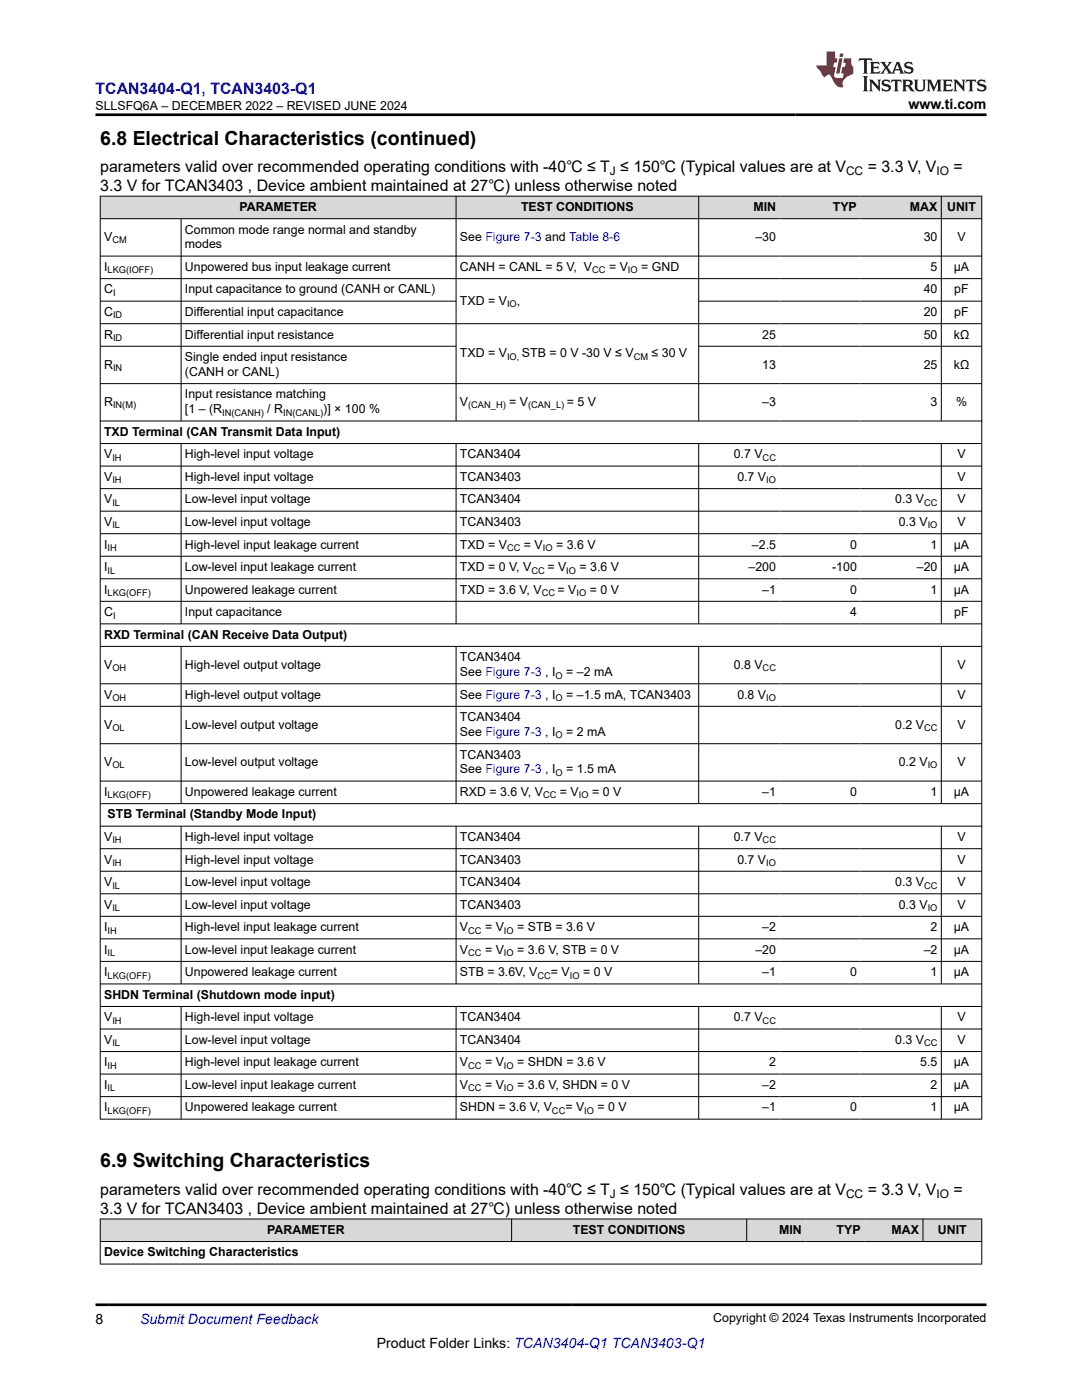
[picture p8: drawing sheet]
<svg xmlns="http://www.w3.org/2000/svg" width="216mm" height="279mm" viewBox="0 0 216 279" stroke-linecap="round" stroke-linejoin="round" font-family="sans-serif">
<defs><g id="words">
<g font-size="3.9">
<text x="20" y="28.8">6.8 Electrical Characteristics (continued)</text>
<text x="20" y="233">6.9 Switching Characteristics</text>
</g>
<text font-size="3.2" fill="#00f" x="19" y="18.7">TCAN3404-Q1, TCAN3403-Q1</text>
<g font-size="3.2">
<text x="20" y="34.3">parameters valid over recommended operating conditions with -40℃ ≤ T ≤ 150℃ (Typical values are at V</text>
<text x="173.1" y="34.3">= 3.3 V, V</text>
<text x="190.3" y="34.3">=</text>
<text x="20" y="38.1">3.3 V for TCAN3403 , Device ambient maintained at 27℃) unless otherwise noted</text>
<text x="20" y="238.4">parameters valid over recommended operating conditions with -40℃ ≤ T ≤ 150℃ (Typical values are at V</text>
<text x="173.1" y="238.4">= 3.3 V, V</text>
<text x="190.3" y="238.4">=</text>
<text x="20" y="242.2">3.3 V for TCAN3403 , Device ambient maintained at 27℃) unless otherwise noted</text>
</g>
<g font-size="2.8">
<text x="181.3" y="21.8">www.ti.com</text>
<text x="19" y="264.2">8</text>
<text x="75.2" y="269">Product Folder Links: TCAN3404-Q1 TCAN3403-Q1</text>
</g>
<text font-size="2.8" fill="#00f" x="27.9" y="264.2">Submit Document Feedback</text>
<g font-size="2.5">
<text x="19.1" y="21.9">SLLSFQ6A – DECEMBER 2022 – REVISED JUNE 2024</text>
<text x="36.9" y="46.6">Common mode range normal and standby</text>
<text x="47.8" y="42.1">PARAMETER</text>
<text x="104" y="42.1">TEST CONDITIONS</text>
<text x="150.3" y="42.1">MIN</text>
<text x="166.2" y="42.1">TYP</text>
<text x="181.6" y="42.1">MAX</text>
<text x="189" y="42.1">UNIT</text>
<text x="20.8" y="48.1">V</text>
<text x="36.9" y="49.6">modes</text>
<text x="91.8" y="48.1">See Figure 7-3 and Table 8-6</text>
<text x="150.7" y="48.1">–30</text>
<text x="184.3" y="48.1">30</text>
<text x="191" y="48.1">V</text>
<text x="20.8" y="54.1">I</text>
<text x="20.8" y="58.6">C</text>
<text x="36.9" y="54.1">Unpowered bus input leakage current</text>
<text x="36.9" y="58.6">Input capacitance to ground (CANH or CANL)</text>
<text x="91.8" y="54.1">CANH = CANL = 5 V, V</text>
<text x="121.5" y="54.1">= V</text>
<text x="127.9" y="54.1">= GND</text>
<text x="184.3" y="58.6">40</text>
<text x="185.7" y="54.1">5</text>
<text x="190.3" y="54.1">µA</text>
<text x="190.4" y="58.6">pF</text>
<text x="20.8" y="63.1">C</text>
<text x="36.9" y="63.1">Differential input capacitance</text>
<text x="91.8" y="60.8">TXD = V</text>
<text x="103.1" y="60.8">,</text>
<text x="184.3" y="63.1">20</text>
<text x="190.4" y="63.1">pF</text>
<text x="20.8" y="67.6">R</text>
<text x="36.9" y="67.6">Differential input resistance</text>
<text x="91.8" y="71.3">TXD = V</text>
<text x="104.2" y="71.3">STB = 0 V -30 V ≤ V</text>
<text x="130" y="71.3">≤ 30 V</text>
<text x="152.1" y="67.6">25</text>
<text x="184.3" y="67.6">50</text>
<text x="190.3" y="67.6">kΩ</text>
<text x="20.8" y="73.5">R</text>
<text x="36.9" y="72.1">Single ended input resistance</text>
<text x="36.9" y="75">(CANH or CANL)</text>
<text x="152.1" y="73.5">13</text>
<text x="184.3" y="73.5">25</text>
<text x="190.3" y="73.5">kΩ</text>
<text x="20.8" y="81">R</text>
<text x="36.9" y="79.5">Input resistance matching</text>
<text x="36.9" y="82.5">[1 – (R</text>
<text x="53.3" y="82.5">/ R</text>
<text x="64.5" y="82.5">)] × 100 %</text>
<text x="91.8" y="81">V</text>
<text x="101.6" y="81">= V</text>
<text x="113.1" y="81">= 5 V</text>
<text x="152.1" y="81">–3</text>
<text x="185.7" y="81">3</text>
<text x="190.8" y="81">%</text>
<text x="20.8" y="87">TXD Terminal (CAN Transmit Data Input)</text>
<text x="20.8" y="91.5">V</text>
<text x="20.8" y="96">V</text>
<text x="36.9" y="91.5">High-level input voltage</text>
<text x="36.9" y="96">High-level input voltage</text>
<text x="91.8" y="91.5">TCAN3404</text>
<text x="91.8" y="96">TCAN3403</text>
<text x="146.4" y="91.5">0.7 V</text>
<text x="147.1" y="96">0.7 V</text>
<text x="191" y="91.5">V</text>
<text x="191" y="96">V</text>
<text x="20.8" y="100.5">V</text>
<text x="36.9" y="100.5">Low-level input voltage</text>
<text x="91.8" y="100.5">TCAN3404</text>
<text x="178.6" y="100.5">0.3 V</text>
<text x="191" y="100.5">V</text>
<text x="20.8" y="105">V</text>
<text x="36.9" y="105">Low-level input voltage</text>
<text x="91.8" y="105">TCAN3403</text>
<text x="179.3" y="105">0.3 V</text>
<text x="191" y="105">V</text>
<text x="20.8" y="109.5">I</text>
<text x="20.8" y="114">I</text>
<text x="36.9" y="109.5">High-level input leakage current</text>
<text x="36.9" y="114">Low-level input leakage current</text>
<text x="91.8" y="109.5">TXD = V</text>
<text x="91.8" y="114">TXD = 0 V, V</text>
<text x="104.5" y="109.5">= V</text>
<text x="109.2" y="114">= V</text>
<text x="111" y="109.5">= 3.6 V</text>
<text x="115.6" y="114">= 3.6 V</text>
<text x="149.4" y="114">–200</text>
<text x="150" y="109.5">–2.5</text>
<text x="166" y="114">-100</text>
<text x="169.6" y="109.5">0</text>
<text x="182.9" y="114">–20</text>
<text x="185.7" y="109.5">1</text>
<text x="190.3" y="109.5">µA</text>
<text x="190.3" y="114">µA</text>
<text x="20.8" y="118.5">I</text>
<text x="36.9" y="118.5">Unpowered leakage current</text>
<text x="91.8" y="118.5">TXD = 3.6 V, V</text>
<text x="111.3" y="118.5">= V</text>
<text x="117.7" y="118.5">= 0 V</text>
<text x="152.1" y="118.5">–1</text>
<text x="169.6" y="118.5">0</text>
<text x="185.7" y="118.5">1</text>
<text x="190.3" y="118.5">µA</text>
<text x="20.8" y="123">C</text>
<text x="36.9" y="123">Input capacitance</text>
<text x="169.6" y="123">4</text>
<text x="190.4" y="123">pF</text>
<text x="20.8" y="127.5">RXD Terminal (CAN Receive Data Output)</text>
<text x="91.8" y="132">TCAN3404</text>
<text x="20.8" y="133.4">V</text>
<text x="36.9" y="133.4">High-level output voltage</text>
<text x="91.8" y="134.9">See Figure 7-3 , I</text>
<text x="113" y="134.9">= –2 mA</text>
<text x="146.4" y="133.4">0.8 V</text>
<text x="191" y="133.4">V</text>
<text x="20.8" y="139.4">V</text>
<text x="36.9" y="139.4">High-level output voltage</text>
<text x="91.8" y="139.4">See Figure 7-3 , I</text>
<text x="91.8" y="143.9">TCAN3404</text>
<text x="113" y="139.4">= –1.5 mA, TCAN3403</text>
<text x="147.1" y="139.4">0.8 V</text>
<text x="191" y="139.4">V</text>
<text x="20.8" y="145.4">V</text>
<text x="36.9" y="145.4">Low-level output voltage</text>
<text x="91.8" y="146.9">See Figure 7-3 , I</text>
<text x="113" y="146.9">= 2 mA</text>
<text x="178.6" y="145.4">0.2 V</text>
<text x="191" y="145.4">V</text>
<text x="20.8" y="152.9">V</text>
<text x="36.9" y="152.9">Low-level output voltage</text>
<text x="91.8" y="151.4">TCAN3403</text>
<text x="91.8" y="154.3">See Figure 7-3 , I</text>
<text x="113" y="154.3">= 1.5 mA</text>
<text x="179.3" y="152.9">0.2 V</text>
<text x="191" y="152.9">V</text>
<text x="20.8" y="158.8">I</text>
<text x="36.9" y="158.8">Unpowered leakage current</text>
<text x="91.8" y="158.8">RXD = 3.6 V, V</text>
<text x="111.7" y="158.8">= V</text>
<text x="118.1" y="158.8">= 0 V</text>
<text x="152.1" y="158.8">–1</text>
<text x="169.6" y="158.8">0</text>
<text x="185.7" y="158.8">1</text>
<text x="190.3" y="158.8">µA</text>
<text x="20.8" y="167.8">V</text>
<text x="21.5" y="163.3">STB Terminal (Standby Mode Input)</text>
<text x="36.9" y="167.8">High-level input voltage</text>
<text x="91.8" y="167.8">TCAN3404</text>
<text x="146.4" y="167.8">0.7 V</text>
<text x="191" y="167.8">V</text>
<text x="20.8" y="172.3">V</text>
<text x="36.9" y="172.3">High-level input voltage</text>
<text x="91.8" y="172.3">TCAN3403</text>
<text x="147.1" y="172.3">0.7 V</text>
<text x="191" y="172.3">V</text>
<text x="20.8" y="176.8">V</text>
<text x="36.9" y="176.8">Low-level input voltage</text>
<text x="91.8" y="176.8">TCAN3404</text>
<text x="178.6" y="176.8">0.3 V</text>
<text x="191" y="176.8">V</text>
<text x="20.8" y="181.3">V</text>
<text x="20.8" y="185.8">I</text>
<text x="36.9" y="181.3">Low-level input voltage</text>
<text x="36.9" y="185.8">High-level input leakage current</text>
<text x="91.8" y="181.3">TCAN3403</text>
<text x="91.8" y="185.8">V</text>
<text x="96.8" y="185.8">= V</text>
<text x="103.2" y="185.8">= STB = 3.6 V</text>
<text x="152.1" y="185.8">–2</text>
<text x="179.3" y="181.3">0.3 V</text>
<text x="185.7" y="185.8">2</text>
<text x="190.3" y="185.8">µA</text>
<text x="191" y="181.3">V</text>
<text x="20.8" y="190.3">I</text>
<text x="36.9" y="190.3">Low-level input leakage current</text>
<text x="91.8" y="190.3">V</text>
<text x="96.8" y="190.3">= V</text>
<text x="103.2" y="190.3">= 3.6 V, STB = 0 V</text>
<text x="150.7" y="190.3">–20</text>
<text x="184.3" y="190.3">–2</text>
<text x="190.3" y="190.3">µA</text>
<text x="20.8" y="194.8">I</text>
<text x="36.9" y="194.8">Unpowered leakage current</text>
<text x="91.8" y="194.8">STB = 3.6V, V</text>
<text x="109.9" y="194.8">= V</text>
<text x="116.4" y="194.8">= 0 V</text>
<text x="152.1" y="194.8">–1</text>
<text x="169.6" y="194.8">0</text>
<text x="185.7" y="194.8">1</text>
<text x="190.3" y="194.8">µA</text>
<text x="20.8" y="199.3">SHDN Terminal (Shutdown mode input)</text>
<text x="20.8" y="203.8">V</text>
<text x="36.9" y="203.8">High-level input voltage</text>
<text x="91.8" y="203.8">TCAN3404</text>
<text x="146.4" y="203.8">0.7 V</text>
<text x="191" y="203.8">V</text>
<text x="20.8" y="208.3">V</text>
<text x="36.9" y="208.3">Low-level input voltage</text>
<text x="91.8" y="208.3">TCAN3404</text>
<text x="178.6" y="208.3">0.3 V</text>
<text x="191" y="208.3">V</text>
<text x="20.8" y="212.8">I</text>
<text x="36.9" y="212.8">High-level input leakage current</text>
<text x="91.8" y="212.8">V</text>
<text x="96.8" y="212.8">= V</text>
<text x="103.2" y="212.8">= SHDN = 3.6 V</text>
<text x="153.5" y="212.8">2</text>
<text x="183.6" y="212.8">5.5</text>
<text x="190.3" y="212.8">µA</text>
<text x="20.8" y="217.3">I</text>
<text x="20.8" y="221.8">I</text>
<text x="36.9" y="217.3">Low-level input leakage current</text>
<text x="36.9" y="221.8">Unpowered leakage current</text>
<text x="91.8" y="217.3">V</text>
<text x="91.8" y="221.8">SHDN = 3.6 V, V</text>
<text x="96.8" y="217.3">= V</text>
<text x="103.2" y="217.3">= 3.6 V, SHDN = 0 V</text>
<text x="112.8" y="221.8">= V</text>
<text x="119.2" y="221.8">= 0 V</text>
<text x="152.1" y="217.3">–2</text>
<text x="152.1" y="221.8">–1</text>
<text x="169.6" y="221.8">0</text>
<text x="185.7" y="217.3">2</text>
<text x="185.7" y="221.8">1</text>
<text x="190.3" y="217.3">µA</text>
<text x="190.3" y="221.8">µA</text>
<text x="20.8" y="250.7">Device Switching Characteristics</text>
<text x="53.3" y="246.2">PARAMETER</text>
<text x="114.3" y="246.2">TEST CONDITIONS</text>
<text x="155.5" y="246.2">MIN</text>
<text x="166.9" y="246.2">TYP</text>
<text x="177.9" y="246.2">MAX</text>
<text x="187.2" y="246.2">UNIT</text>
<text x="142.3" y="263.9">Copyright © 2024 Texas Instruments Incorporated</text>
</g>
<g font-size="2.4">
<text x="121.7" y="34.9">J</text>
<text x="168.8" y="34.9">CC</text>
<text x="186.9" y="34.9">IO</text>
<text x="121.7" y="239">J</text>
<text x="168.8" y="239">CC</text>
<text x="186.9" y="239">IO</text>
</g>
<g font-size="1.9">
<text x="22.4" y="48.6">CM</text>
<text x="21.5" y="54.6">LKG(IOFF)</text>
<text x="22.6" y="59.1">I</text>
<text x="118.2" y="54.6">CC</text>
<text x="125.3" y="54.6">IO</text>
<text x="22.6" y="63.6">ID</text>
<text x="101.2" y="61.3">IO</text>
<text x="22.6" y="68.1">ID</text>
<text x="101.2" y="71.8">IO,</text>
<text x="126.4" y="71.8">CM</text>
<text x="22.6" y="74">IN</text>
<text x="22.6" y="81.5">IN(M)</text>
<text x="44.3" y="83">IN(CANH)</text>
<text x="56.5" y="83">IN(CANL)</text>
<text x="93.4" y="81.5">(CAN_H)</text>
<text x="105.4" y="81.5">(CAN_L)</text>
<text x="22.4" y="92">IH</text>
<text x="152.2" y="92">CC</text>
<text x="22.4" y="96.5">IH</text>
<text x="22.4" y="101">IL</text>
<text x="152.9" y="96.5">IO</text>
<text x="184.4" y="101">CC</text>
<text x="22.4" y="105.5">IL</text>
<text x="185.1" y="105.5">IO</text>
<text x="21.5" y="110">IH</text>
<text x="101.2" y="110">CC</text>
<text x="108.3" y="110">IO</text>
<text x="21.5" y="114.5">IL</text>
<text x="21.5" y="119">LKG(OFF)</text>
<text x="106" y="114.5">CC</text>
<text x="108.1" y="119">CC</text>
<text x="113" y="114.5">IO</text>
<text x="115" y="119">IO</text>
<text x="22.6" y="123.5">I</text>
<text x="22.4" y="133.9">OH</text>
<text x="110.9" y="135.4">O</text>
<text x="152.2" y="133.9">CC</text>
<text x="22.4" y="139.9">OH</text>
<text x="110.9" y="139.9">O</text>
<text x="152.9" y="139.9">IO</text>
<text x="22.4" y="145.9">OL</text>
<text x="110.9" y="147.4">O</text>
<text x="184.4" y="145.9">CC</text>
<text x="22.4" y="153.4">OL</text>
<text x="110.9" y="154.8">O</text>
<text x="185.1" y="153.4">IO</text>
<text x="21.5" y="159.3">LKG(OFF)</text>
<text x="108.4" y="159.3">CC</text>
<text x="115.5" y="159.3">IO</text>
<text x="22.4" y="168.3">IH</text>
<text x="22.4" y="172.8">IH</text>
<text x="152.2" y="168.3">CC</text>
<text x="152.9" y="172.8">IO</text>
<text x="22.4" y="177.3">IL</text>
<text x="184.4" y="177.3">CC</text>
<text x="22.4" y="181.8">IL</text>
<text x="185.1" y="181.8">IO</text>
<text x="21.5" y="186.3">IH</text>
<text x="21.5" y="190.8">IL</text>
<text x="93.4" y="186.3">CC</text>
<text x="93.4" y="190.8">CC</text>
<text x="100.6" y="186.3">IO</text>
<text x="100.6" y="190.8">IO</text>
<text x="21.5" y="195.3">LKG(OFF)</text>
<text x="107.3" y="195.3">CC</text>
<text x="113.7" y="195.3">IO</text>
<text x="22.4" y="204.3">IH</text>
<text x="22.4" y="208.8">IL</text>
<text x="152.2" y="204.3">CC</text>
<text x="184.4" y="208.8">CC</text>
<text x="21.5" y="213.3">IH</text>
<text x="93.4" y="213.3">CC</text>
<text x="100.6" y="213.3">IO</text>
<text x="21.5" y="217.8">IL</text>
<text x="93.4" y="217.8">CC</text>
<text x="100.6" y="217.8">IO</text>
<text x="21.5" y="222.3">LKG(OFF)</text>
<text x="110.1" y="222.3">CC</text>
<text x="116.6" y="222.3">IO</text>
</g>
</g></defs>
<g fill="#d8d8d8">
<path d="M20 39.1h175.9v4.5h-175.9z" fill-rule="evenodd"/>
<path d="M20.1 39.2h70.8v4.4h-70.8z" fill-rule="evenodd"/>
<path d="M91.1 39.2h48.3v4.4h-48.3z" fill-rule="evenodd"/>
<path d="M139.5 39.2h16.1v4.4h-16.1z" fill-rule="evenodd"/>
<path d="M155.6 39.2h16.1v4.4h-16.1z" fill-rule="evenodd"/>
<path d="M171.7 39.2h16.1v4.4h-16.1z" fill-rule="evenodd"/>
<path d="M187.9 39.2h7.9v4.4h-7.9z" fill-rule="evenodd"/>
</g>
<g fill="none" stroke="#000" stroke-width=".2">
<path d="M19.9 39.1h176.1M20 39.1v184.3M91 39.1v45M139.4 39.1v45M187.8 39.1v45M195.9 39.1v184.3M19.9 43.6h176.1M19.9 51.1h176.1M19.9 55.6h176.1M36.1 43.6v40.5M19.9 60.1h71.2M19.9 64.6h176.1"/>
<path d="M19.9 69.1h71.2M19.9 76.6h176.1M139.4 60.1h56.6M139.4 69.1h56.6M19.9 84h176.1M19.9 88.5h176.1M19.9 93h176.1M19.9 97.5h176.1M36.1 88.5v36.1M91 88.5v36.1M139.4 88.5v36.1M187.8 88.5v36.1"/>
<path d="M19.9 102h176.1M19.9 106.5h176.1M19.9 111h176.1M19.9 115.5h176.1M19.9 120h176.1M19.9 124.5h176.1M19.9 129h176.1M19.9 136.5h176.1M36.1 129v31.4M91 129v31.4M139.4 129v31.4M187.8 129v31.4"/>
<path d="M19.9 141h176.1M19.9 148.4h176.1M19.9 155.9h176.1M19.9 160.4h176.1M19.9 164.9h176.1M19.9 169.4h176.1M19.9 173.9h176.1M19.9 178.4h176.1M36.1 164.9v31.5M91 164.9v31.5M139.4 164.9v31.5M187.8 164.9v31.5"/>
<path d="M19.9 182.9h176.1M19.9 187.4h176.1M19.9 191.9h176.1M19.9 196.4h176.1M19.9 200.9h176.1M19.9 205.4h176.1M19.9 209.9h176.1M19.9 214.4h176.1M19.9 218.9h176.1M36.1 200.9v22.5M91 200.9v22.5M139.4 200.9v22.5"/>
<path d="M187.8 200.9v22.5M19.9 223.4h176.1"/>
</g>
<g fill="#d8d8d8">
<path d="M20 243.3h175.9v4.5h-175.9z" fill-rule="evenodd"/>
<path d="M20.1 243.3h81.9v4.4h-81.9z" fill-rule="evenodd"/>
<path d="M102.1 243.3h46.8v4.4h-46.8z" fill-rule="evenodd"/>
<path d="M149.1 243.3h11.6v4.4h-11.6z" fill-rule="evenodd"/>
<path d="M160.7 243.3h11.7v4.4h-11.7z" fill-rule="evenodd"/>
<path d="M172.4 243.3h11.7v4.4h-11.7z" fill-rule="evenodd"/>
<path d="M184.2 243.3h11.6v4.4h-11.6z" fill-rule="evenodd"/>
</g>
<path d="M19.9 243.3h176.1M19.9 247.8h176.1M19.9 252.3h176.1M20 243.2v9.1M102.1 243.2v4.6M149 243.2v4.6M184.2 243.2v4.6M195.9 243.2v9.1" fill="none" stroke="#000" stroke-width=".2"/>
<path d="M171.5 11.6l-.2 .6 .5-.2h.6v.1v2.2l-.2 .4h1l-.2-.4v-2.2v-.1h.5l.5 .2-.1-.6zM173.6 12.4l.2 .3v1.6l-.2 .4h1.9l.1-.6a1.08 1.08 0 0 1-1.3 .2v-.7h.6l.4 .2v-.7l-.4 .2h-.6v-.5l.2-.2a1 1 0 0 1 1 .3l-.1-.5zM175.7 12.4l.9 1.1-1 1.2h.9l-.2-.2 .5-.8 .4 .8-.2 .2h1.6l-.2-.2 .2-.5h.9l.1 .5-.1 .2h.9l-.2-.4-.8-1.9h-.5l-.9 2.1-.9-1.1 .9-1h-.8l.2 .2-.4 .6-.4-.6 .2-.2zM179 12.8l.4 1h-.7zM180.7 12.5a.65 .65 0 0 0-.2 .7 .65 .65 0 0 0 .6 .5l.6 .1 .1 .3a.79 .79 0 0 1-.7 .4 .79 .79 0 0 1-.7-.5l.1 .7 .2-.1a.93 .93 0 0 0 1.1 0 .93 .93 0 0 0 .4-.9 1.46 1.46 0 0 0-1.2-.6l-.1-.3a1.09 1.09 0 0 1 1.2 .2l-.2-.6-.1 .1-.5-.2zM172.2 15.2l.2 .4v2.2l-.2 .4h1l-.2-.4v-2.2l.2-.4zM173.4 15.9l.2 .4v1.5l-.2 .4h.8l-.3-.4 .1-1.3 1.6 1.8v-2l.2-.4h-.7l.1 .2 .1 1.1-1.2-1.3zM176.2 16a.65 .65 0 0 0-.2 .8 .65 .65 0 0 0 .6 .4l.6 .2 .1 .2a.79 .79 0 0 1-.7 .4 .79 .79 0 0 1-.7-.5l.1 .7 .2-.1a.93 .93 0 0 0 1.1 .1 .93 .93 0 0 0 .4-1 1.46 1.46 0 0 0-1.2-.5l-.1-.4a1.09 1.09 0 0 1 1.2 .2l-.1-.6-.2 .1-.5-.1zM177.9 15.9l-.1 .6a.63 .63 0 0 1 .8-.3v1.6l-.3 .4h1l-.2-.4v-1.6a.66 .66 0 0 1 .8 .3l-.1-.6zM180 15.9l.2 .4v1.5l-.2 .4h1l-.2-.2-.1-.7h.5l.1 .2a.79 .79 0 0 0 1.2 .6l-1-.9a.61 .61 0 0 0 .6-.6 .61 .61 0 0 0-.5-.7zM180.8 16.2h.1a.47 .47 0 0 1 .5 .1 .47 .47 0 0 1 .1 .5l-.1 .1-.7 .1zM182.3 15.9l.2 .2a2.27 2.27 0 0 0 .4 2 1.04 1.04 0 0 0 1.7-.7v-1.3l.2-.2h-.8l.2 .4v1.1a.6 .6 0 0 1-.6 .6 .6 .6 0 0 1-.6-.6v-1.1l.3-.4zM184.9 15.9l.2 .4v1.5l-.2 .4h.8l-.3-.4v-1.4l.9 1.9 .9-1.9v1.4l-.3 .4h1l-.2-.4v-1.5l.2-.4h-.8l-.7 1.5-.6-1.5zM188.1 15.9l.2 .4v1.5l-.2 .4h1.9l.1-.6a1.09 1.09 0 0 1-1.3 .2v-.7h.6l.4 .2v-.6l-.4 .2h-.6v-.6l.2-.1a1.01 1.01 0 0 1 1 .3l-.1-.6zM190.2 15.9l.3 .4v1.5l-.3 .4h.8l-.2-.4v-1.3l1.6 1.8v-2l.2-.4h-.7l.2 .2v1.1l-1.2-1.3zM192.8 15.9l-.1 .6a.63 .63 0 0 1 .8-.3v1.6l-.3 .4h1l-.2-.4v-1.6a.66 .66 0 0 1 .8 .3l-.1-.6zM195.2 16a.65 .65 0 0 0-.2 .8 .65 .65 0 0 0 .6 .4l.6 .2 .2 .2a.79 .79 0 0 1-.7 .4 .79 .79 0 0 1-.7-.5l.1 .7 .2-.1a.93 .93 0 0 0 1 .1 .93 .93 0 0 0 .5-1 1.46 1.46 0 0 0-1.3-.5v-.4a1.09 1.09 0 0 1 1.2 .2l-.2-.6-.2 .1-.5-.1z" fill="#231f20"/>
<path d="M164.9 10.3v2.7h-2l.1 .4 .8 1a.95 .95 0 0 0 1 .9 .59 .59 0 0 1 .5-.4 .59 .59 0 0 1 .5 .3l.4 .8a1.59 1.59 0 0 0 2.1 1.4 1.61 1.61 0 0 1 1-2.3l1-.3-.1-1.5a1.59 1.59 0 0 1-.3-1.7h-1.5l-.2 .9h.6l-.2 .9h-.5l-.2 .9v.3l.4 .1-.1 .9h-.7a.73 .73 0 0 1-1-.7l.3-1.5h-.5l.1-.9h.5l.2-.9h-.5v-1.3zM167.4 11.6l-.6 3.1h.7l.6-3.1zM167.6 10.7l-.1 .6h.7l.1-.6z" fill="#ed1c24"/>
<path d="M19 22.9h177.8M19 260.4h177.8" fill="none" stroke="#000" stroke-width=".53"/>
<use href="#words"/>
</svg>
